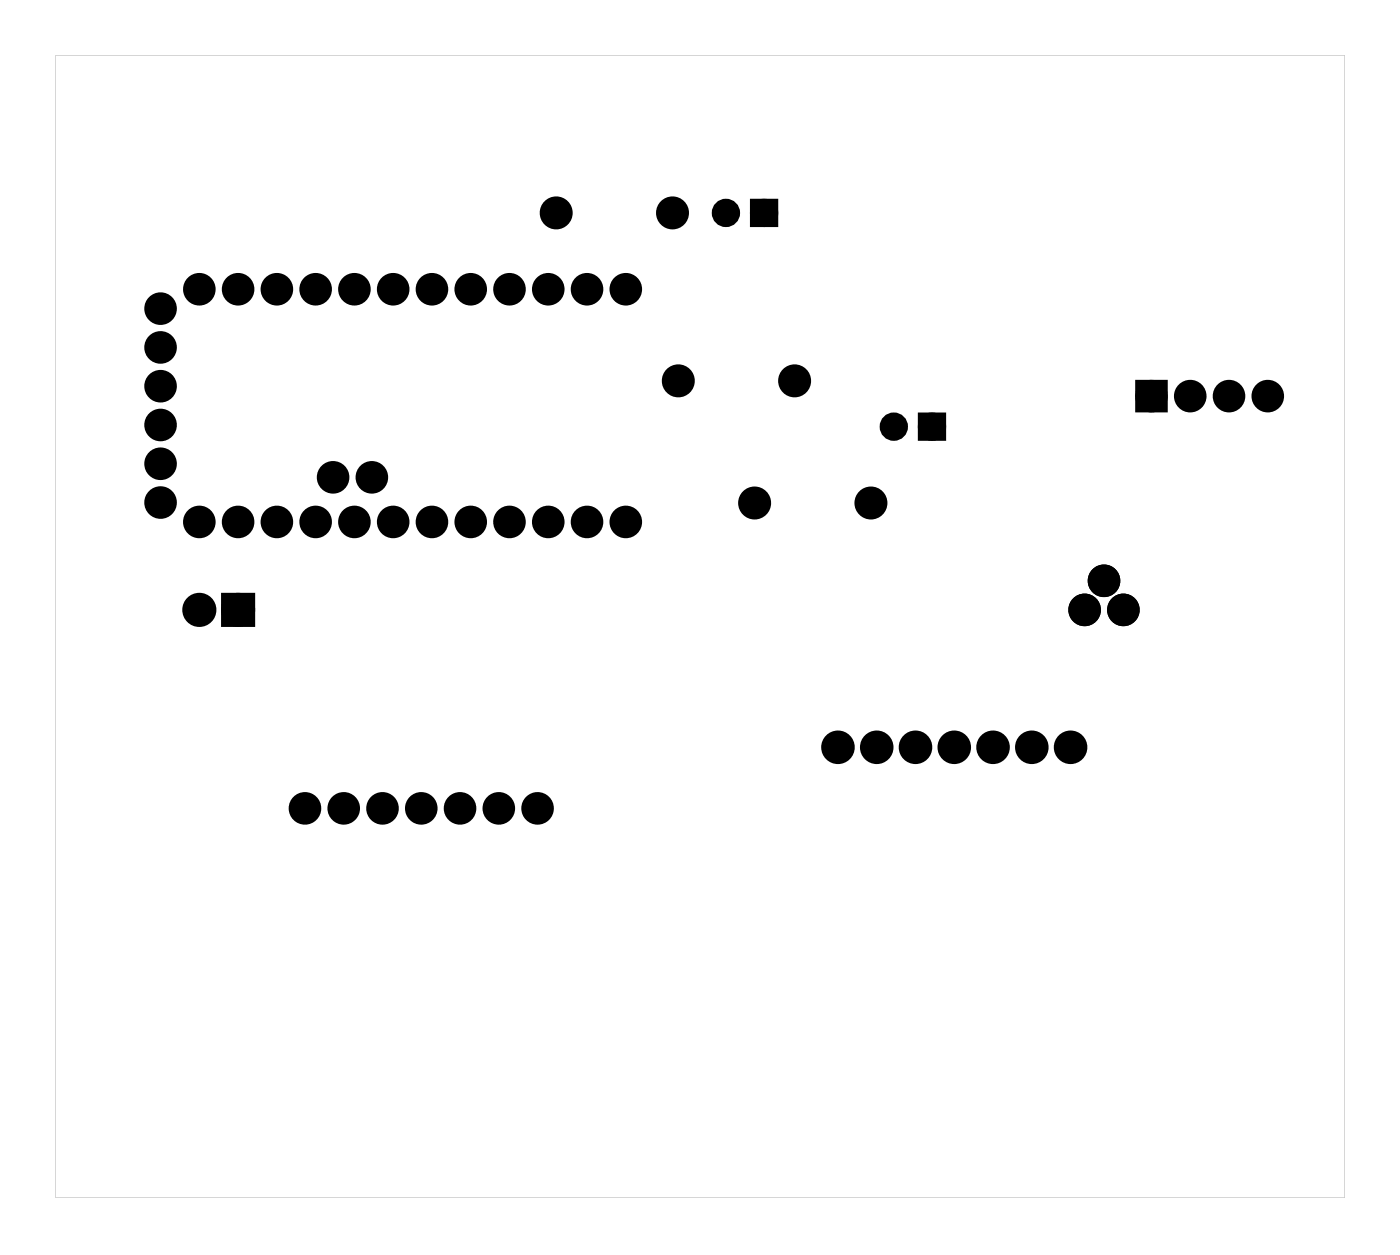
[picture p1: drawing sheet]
<svg xmlns="http://www.w3.org/2000/svg" width="92mm" height="82mm" viewBox="0 0 92 82" stroke-linecap="round" stroke-linejoin="round" font-family="sans-serif">
<g fill="#000">
<path d="M49.5 13.3h1.2v1.2h-1.2zM60.5 27.3h1.2v1.2h-1.2zM74.7 25.2h1.5v1.5h-1.5zM14.9 39.2h1.4v1.5h-1.4z"/>
<path d="M3.6 3.6v74.8h84.5v-74.8zM3.6 3.6h84.5v74.8h-84.5z"/>
</g>
<g fill="none" stroke="#000" stroke-width=".76" stroke-linecap="butt">
<path d="M14.9 39.2h1.4v1.5h-1.4z"/>
<circle cx="36.4" cy="13.9" r=".7"/>
<circle cx="44.1" cy="13.9" r=".7"/>
<circle cx="13.1" cy="39.9" r=".74"/>
<circle cx="15.6" cy="39.9" r=".74"/>
<circle cx="44.4" cy="24.9" r=".7"/>
<circle cx="49.4" cy="32.9" r=".7"/>
<circle cx="52.1" cy="24.9" r=".7"/>
<circle cx="57.1" cy="32.9" r=".7"/>
</g>
<g fill="#000">
<circle cx="13.1" cy="18.9" r=".72"/>
<circle cx="15.6" cy="18.9" r=".72"/>
<circle cx="18.1" cy="18.9" r=".72"/>
<circle cx="20.7" cy="18.9" r=".72"/>
<circle cx="23.2" cy="18.9" r=".72"/>
<circle cx="25.8" cy="18.9" r=".72"/>
<circle cx="28.3" cy="18.9" r=".72"/>
<circle cx="30.8" cy="18.9" r=".72"/>
<circle cx="33.4" cy="18.9" r=".72"/>
<circle cx="35.9" cy="18.9" r=".72"/>
<circle cx="36.4" cy="13.9" r=".7"/>
<circle cx="38.5" cy="18.9" r=".72"/>
<circle cx="41" cy="18.9" r=".72"/>
<circle cx="44.1" cy="13.9" r=".7"/>
<circle cx="47.6" cy="13.9" r=".6"/>
<circle cx="50.1" cy="13.9" r=".6"/>
<circle cx="10.5" cy="32.9" r=".72"/>
<circle cx="10.5" cy="22.8" r=".72"/>
<circle cx="10.5" cy="25.3" r=".72"/>
<circle cx="10.5" cy="20.2" r=".72"/>
<circle cx="10.5" cy="27.8" r=".72"/>
<circle cx="10.5" cy="30.4" r=".72"/>
<circle cx="13.1" cy="39.9" r=".74"/>
<circle cx="13.1" cy="34.2" r=".72"/>
<circle cx="15.6" cy="39.9" r=".74"/>
<circle cx="15.6" cy="34.2" r=".72"/>
<circle cx="18.1" cy="34.2" r=".72"/>
<circle cx="20.7" cy="34.2" r=".72"/>
<circle cx="21.8" cy="31.3" r=".72"/>
<circle cx="23.2" cy="34.2" r=".72"/>
<circle cx="24.4" cy="31.3" r=".72"/>
<circle cx="25.8" cy="34.2" r=".72"/>
<circle cx="28.3" cy="34.2" r=".72"/>
<circle cx="30.8" cy="34.2" r=".72"/>
<circle cx="33.4" cy="34.2" r=".72"/>
<circle cx="35.9" cy="34.2" r=".72"/>
<circle cx="38.5" cy="34.2" r=".72"/>
<circle cx="41" cy="34.2" r=".72"/>
<circle cx="44.4" cy="24.9" r=".7"/>
<circle cx="49.4" cy="32.9" r=".7"/>
<circle cx="52.1" cy="24.9" r=".7"/>
<circle cx="57.1" cy="32.9" r=".7"/>
<circle cx="58.6" cy="27.9" r=".6"/>
<circle cx="61.1" cy="27.9" r=".6"/>
<circle cx="71.1" cy="39.9" r=".67"/>
<circle cx="72.3" cy="38" r=".67"/>
<circle cx="73.6" cy="39.9" r=".67"/>
<circle cx="75.4" cy="25.9" r=".72"/>
<circle cx="78" cy="25.9" r=".72"/>
<circle cx="80.5" cy="25.9" r=".72"/>
<circle cx="83.1" cy="25.9" r=".72"/>
<circle cx="20" cy="52.9" r=".72"/>
<circle cx="22.5" cy="52.9" r=".72"/>
<circle cx="25.1" cy="52.9" r=".72"/>
<circle cx="27.6" cy="52.9" r=".72"/>
<circle cx="30.1" cy="52.9" r=".72"/>
<circle cx="32.7" cy="52.9" r=".72"/>
<circle cx="35.2" cy="52.9" r=".72"/>
<circle cx="54.9" cy="48.9" r=".72"/>
<circle cx="57.4" cy="48.9" r=".72"/>
<circle cx="60" cy="48.9" r=".72"/>
<circle cx="62.5" cy="48.9" r=".72"/>
<circle cx="65.1" cy="48.9" r=".72"/>
<circle cx="67.6" cy="48.9" r=".72"/>
<circle cx="70.1" cy="48.9" r=".72"/>
</g>
<g fill="none" stroke="#000" stroke-width=".69" stroke-linecap="butt">
<path d="M74.7 25.2h1.5v1.5h-1.5z"/>
<circle cx="13.1" cy="18.9" r=".72"/>
<circle cx="15.6" cy="18.9" r=".72"/>
<circle cx="18.1" cy="18.9" r=".72"/>
<circle cx="20.7" cy="18.9" r=".72"/>
<circle cx="23.2" cy="18.9" r=".72"/>
<circle cx="25.8" cy="18.9" r=".72"/>
<circle cx="28.3" cy="18.9" r=".72"/>
<circle cx="30.8" cy="18.9" r=".72"/>
<circle cx="33.4" cy="18.9" r=".72"/>
<circle cx="35.9" cy="18.9" r=".72"/>
<circle cx="38.5" cy="18.9" r=".72"/>
<circle cx="41" cy="18.9" r=".72"/>
<circle cx="10.5" cy="27.8" r=".72"/>
<circle cx="10.5" cy="25.3" r=".72"/>
<circle cx="10.5" cy="32.9" r=".72"/>
<circle cx="10.5" cy="30.4" r=".72"/>
<circle cx="10.5" cy="22.8" r=".72"/>
<circle cx="10.5" cy="20.2" r=".72"/>
<circle cx="13.1" cy="34.2" r=".72"/>
<circle cx="15.6" cy="34.2" r=".72"/>
<circle cx="18.1" cy="34.2" r=".72"/>
<circle cx="20.7" cy="34.2" r=".72"/>
<circle cx="21.8" cy="31.3" r=".72"/>
<circle cx="23.2" cy="34.2" r=".72"/>
<circle cx="24.4" cy="31.3" r=".72"/>
<circle cx="25.8" cy="34.2" r=".72"/>
<circle cx="28.3" cy="34.2" r=".72"/>
<circle cx="30.8" cy="34.2" r=".72"/>
<circle cx="33.4" cy="34.2" r=".72"/>
<circle cx="35.9" cy="34.2" r=".72"/>
<circle cx="38.5" cy="34.2" r=".72"/>
<circle cx="41" cy="34.2" r=".72"/>
<circle cx="75.4" cy="25.9" r=".72"/>
<circle cx="78" cy="25.9" r=".72"/>
<circle cx="80.5" cy="25.9" r=".72"/>
<circle cx="83.1" cy="25.9" r=".72"/>
<circle cx="20" cy="52.9" r=".72"/>
<circle cx="22.5" cy="52.9" r=".72"/>
<circle cx="25.1" cy="52.9" r=".72"/>
<circle cx="27.6" cy="52.9" r=".72"/>
<circle cx="30.1" cy="52.9" r=".72"/>
<circle cx="32.7" cy="52.9" r=".72"/>
<circle cx="35.2" cy="52.9" r=".72"/>
</g>
<g fill="none" stroke="#000" stroke-width=".75" stroke-linecap="butt">
<circle cx="54.9" cy="48.9" r=".72"/>
<circle cx="57.4" cy="48.9" r=".72"/>
<circle cx="60" cy="48.9" r=".72"/>
<circle cx="62.5" cy="48.9" r=".72"/>
<circle cx="65.1" cy="48.9" r=".72"/>
<circle cx="67.6" cy="48.9" r=".72"/>
<circle cx="70.1" cy="48.9" r=".72"/>
</g>
<g fill="none" stroke="#000" stroke-width=".79" stroke-linecap="butt">
<circle cx="71.1" cy="39.9" r=".67"/>
<circle cx="72.3" cy="38" r=".67"/>
<circle cx="73.6" cy="39.9" r=".67"/>
</g>
<g fill="none" stroke="#000" stroke-width=".65" stroke-linecap="butt">
<path d="M49.5 13.3h1.2v1.2h-1.2zM60.5 27.3h1.2v1.2h-1.2z"/>
<circle cx="47.6" cy="13.9" r=".6"/>
<circle cx="50.1" cy="13.9" r=".6"/>
<circle cx="58.6" cy="27.9" r=".6"/>
<circle cx="61.1" cy="27.9" r=".6"/>
</g>
</svg>
